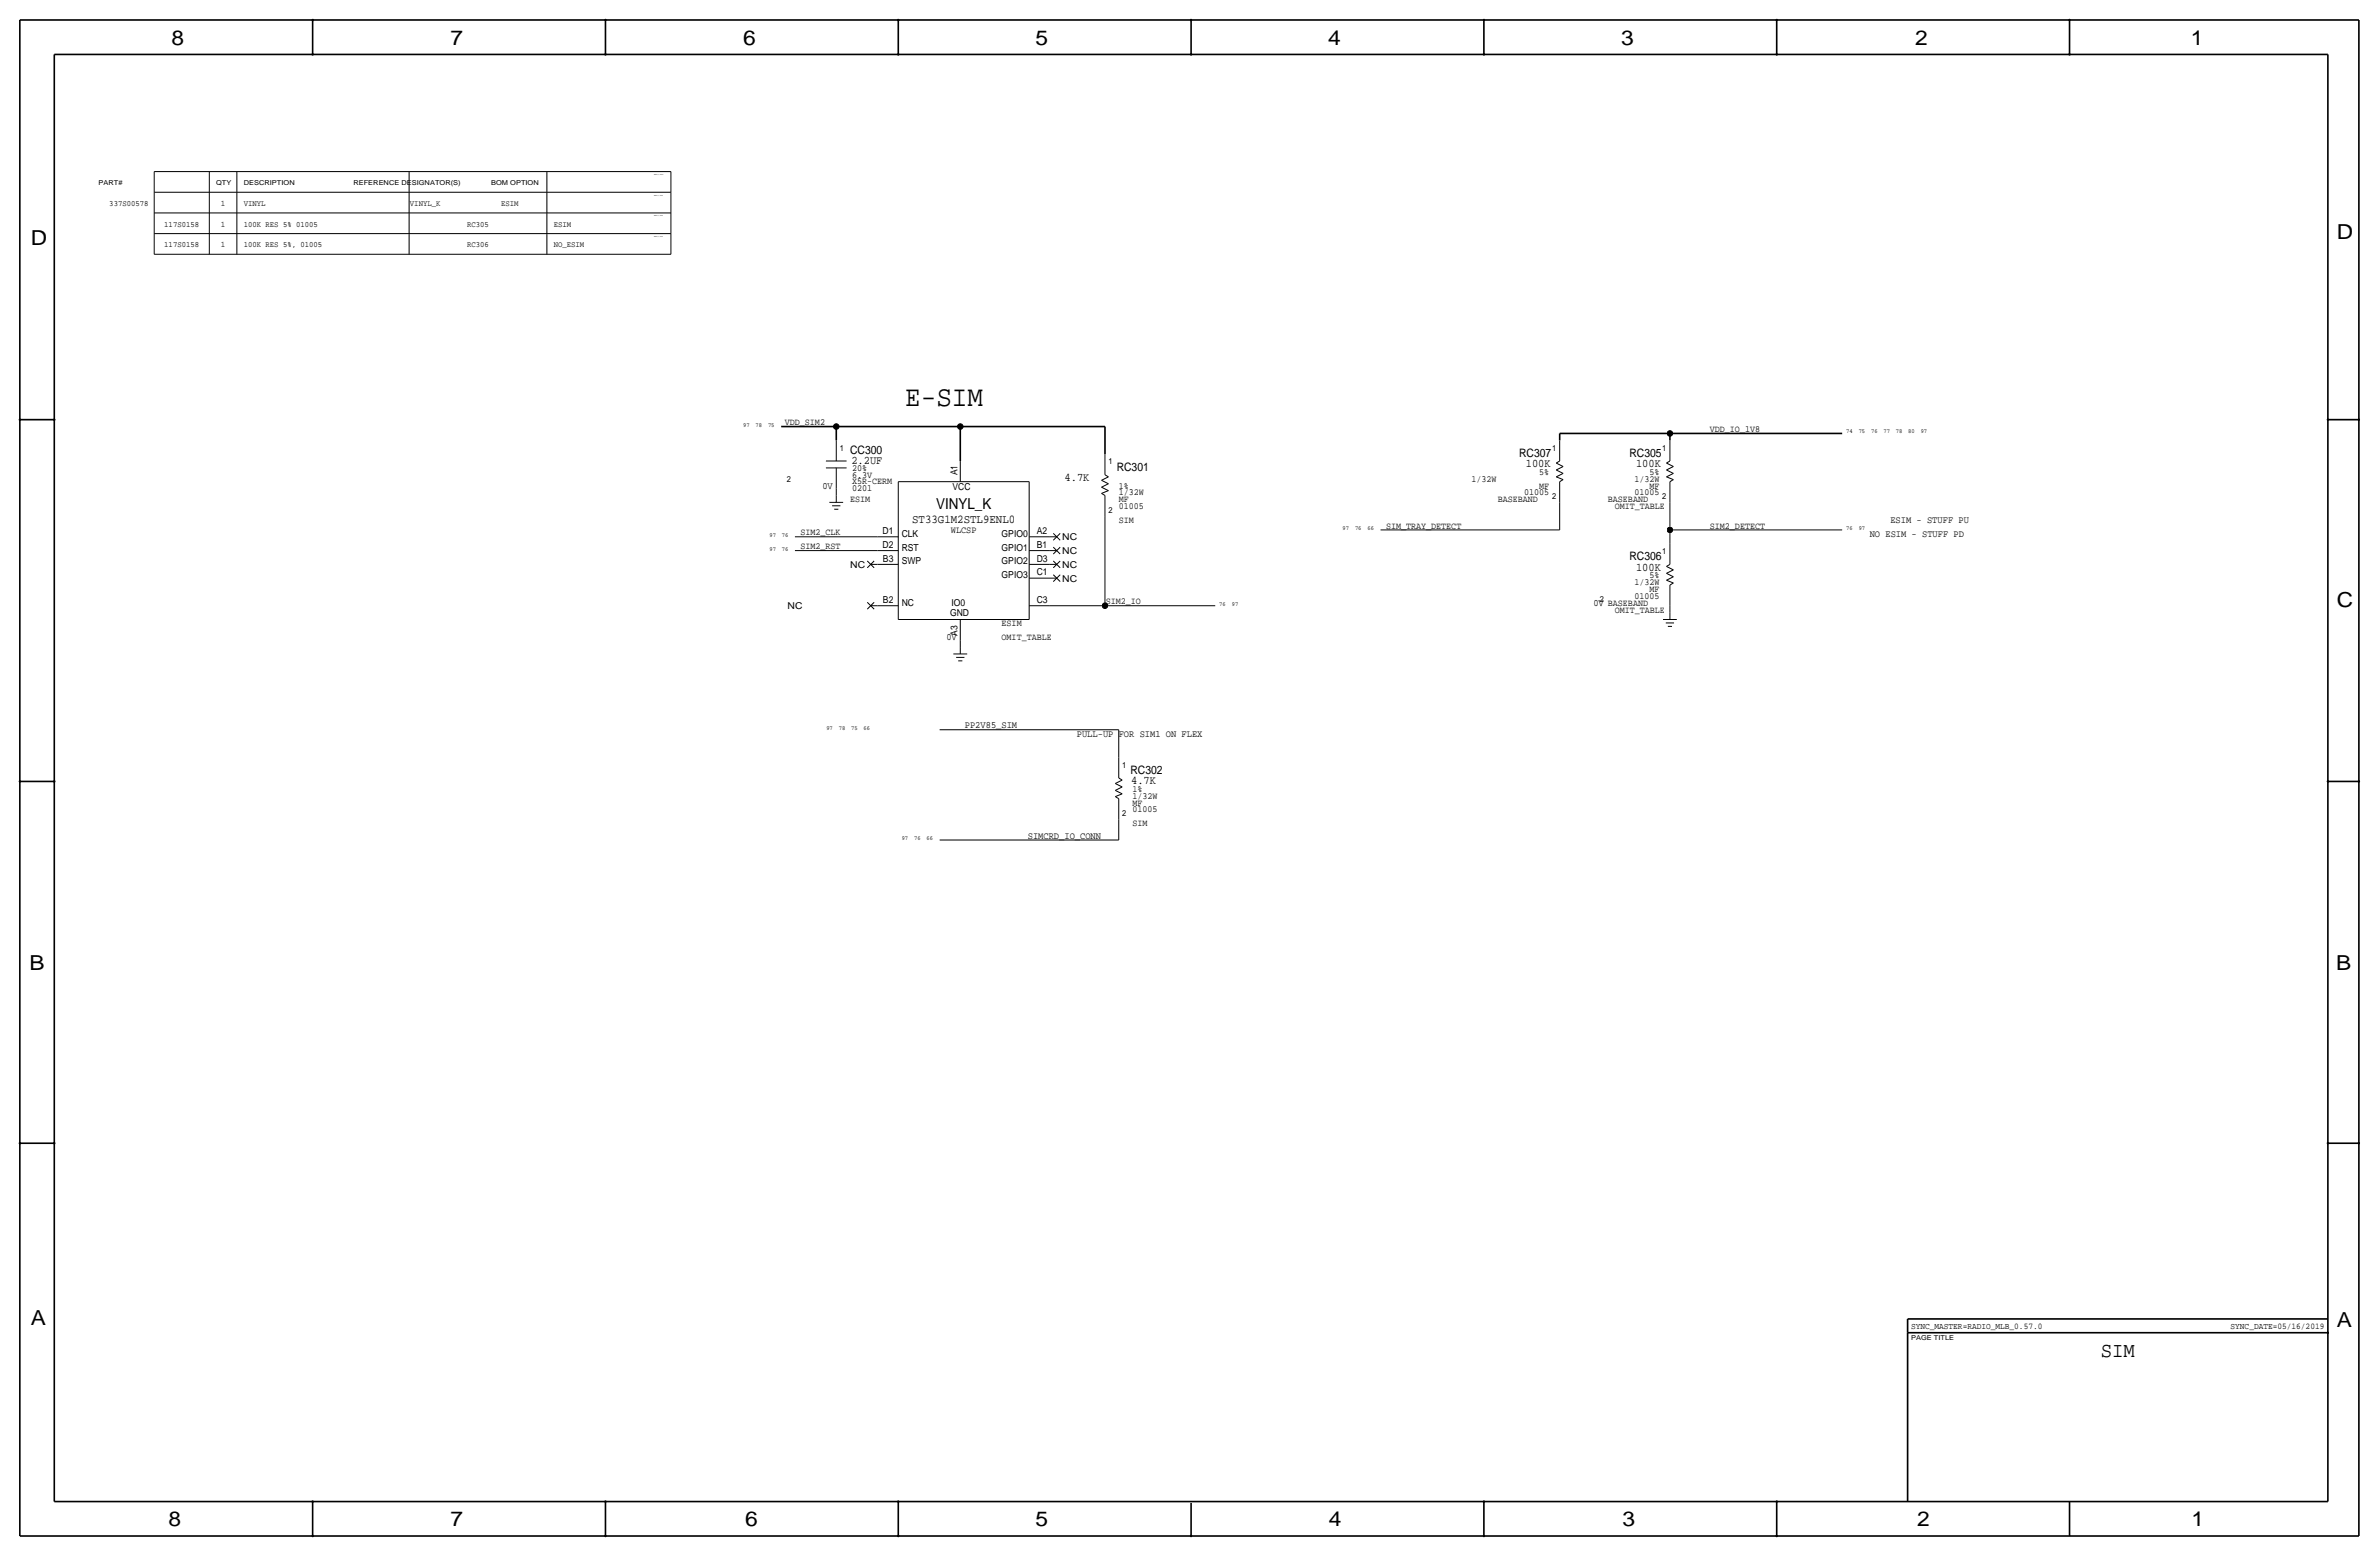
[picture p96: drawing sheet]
<svg xmlns="http://www.w3.org/2000/svg" width="877mm" height="574mm" viewBox="0 0 877 574" stroke-linecap="round" stroke-linejoin="round" font-family="sans-serif">
<defs><g id="words">
<text font-size="10.8" x="333.7" y="149.6">E-SIM</text>
<text font-size="7.8" x="774.5" y="500.1">SIM</text>
<g font-size="7.6">
<text x="63.2" y="16.5">8</text>
<text x="166.1" y="16.5">7</text>
<text x="274" y="16.5">6</text>
<text x="381.7" y="16.5">5</text>
<text x="489.7" y="16.5">4</text>
<text x="597.6" y="16.5">3</text>
<text x="706.1" y="16.5">2</text>
<text x="807.7" y="16.5">1</text>
<text x="861.5" y="88.1">D</text>
<text x="11.4" y="90.4">D</text>
<text x="861.5" y="223.8">C</text>
<text x="10.9" y="357.6">B</text>
<text x="861.3" y="357.4">B</text>
<text x="11.4" y="488.4">A</text>
<text x="861.5" y="489.2">A</text>
<text x="62.2" y="562.6">8</text>
<text x="166.1" y="562.6">7</text>
<text x="274.8" y="562.6">6</text>
<text x="381.7" y="562.6">5</text>
<text x="489.9" y="562.6">4</text>
<text x="598.1" y="562.6">3</text>
<text x="706.8" y="562.6">2</text>
<text x="807.9" y="562.6">1</text>
</g>
<text font-size="5.6" x="345.1" y="187.7">VINYL_K</text>
<text font-size="4.4" x="336.3" y="192.8">ST33G1M2STL9ENL0</text>
<g font-size="4.3">
<text x="313.4" y="167.4">CC300</text>
<text x="313.9" y="171.2">2.2UF</text>
<text x="411.7" y="173.5">RC301</text>
<text x="560.1" y="168.4">RC307</text>
<text x="562.5" y="172.2">100K</text>
<text x="600.7" y="168.4">RC305</text>
<text x="603.2" y="172.2">100K</text>
<text x="392.5" y="177.3">4.7K</text>
<text x="600.7" y="206.5">RC306</text>
<text x="603.2" y="210.3">100K</text>
<text x="416.8" y="285.2">RC302</text>
<text x="417" y="289.1">4.7K</text>
</g>
<g font-size="3.6">
<text x="303.2" y="180.1">0V</text>
<text x="689.3" y="197.9">NO ESIM - STUFF PD</text>
<text x="696.9" y="192.8">ESIM - STUFF PU</text>
<text x="587.4" y="223.3">0V BASEBAND</text>
<text x="348.9" y="236">0V</text>
<text x="355.7" y="268.5">PP2V85_SIM</text>
<text x="397" y="271.5">PULL-UP FOR SIM1 ON FLEX</text>
<text x="378.9" y="309.1">SIMCRD_IO_CONN</text>
</g>
<g font-size="3.5">
<text x="289.4" y="156.6">VDD_SIM2</text>
<text x="630.4" y="159.3">VDD_IO_1V8</text>
<text x="314.1" y="173.7">20%</text>
<text x="314.1" y="176">6.3V</text>
<text x="314.1" y="178.6">X5R-CERM</text>
<text x="353" y="175.3" transform="rotate(-90 353 175.3)">A1</text>
<text x="542.5" y="177.5">1/32W</text>
<text x="567.5" y="175">5%</text>
<text x="602.6" y="177.5">1/32W</text>
<text x="608.1" y="175">5%</text>
<text x="313.4" y="185.2">ESIM</text>
<text x="314.1" y="181.1">0201</text>
<text x="351.2" y="180.5">VCC</text>
<text x="412.4" y="180.1">1%</text>
<text x="412.4" y="185.2">MF</text>
<text x="412.4" y="182.6">1/32W</text>
<text x="552.1" y="185.2">BASEBAND</text>
<text x="561.9" y="182.6">01005</text>
<text x="567.5" y="180.1">MF</text>
<text x="592.8" y="185.2">BASEBAND</text>
<text x="602.6" y="182.6">01005</text>
<text x="608.1" y="180.1">MF</text>
<text x="412.4" y="187.7">01005</text>
<text x="595.3" y="187.7">OMIT_TABLE</text>
<text x="295.1" y="197.4">SIM2_CLK</text>
<text x="325.4" y="196.9">D1</text>
<text x="332.4" y="197.9">CLK</text>
<text x="350.6" y="196.6">WLCSP</text>
<text x="369.3" y="197.9">GPIO0</text>
<text x="382.2" y="196.8">A2</text>
<text x="412.4" y="192.8">SIM</text>
<text x="511" y="194.8">SIM_TRAY_DETECT</text>
<text x="630.4" y="194.8">SIM2_DETECT</text>
<text x="295.1" y="202.4">SIM2_RST</text>
<text x="325.4" y="201.9">D2</text>
<text x="332.4" y="202.9">RST</text>
<text x="369.3" y="202.9">GPIO1</text>
<text x="382.2" y="201.9">B1</text>
<text x="391.6" y="199.1">NC</text>
<text x="313.5" y="209.3">NC</text>
<text x="325.5" y="207">B3</text>
<text x="332.4" y="208">SWP</text>
<text x="369.3" y="208">GPIO2</text>
<text x="382.2" y="207">D3</text>
<text x="391.6" y="204.2">NC</text>
<text x="391.6" y="209.3">NC</text>
<text x="369.3" y="213.1">GPIO3</text>
<text x="382.2" y="212.1">C1</text>
<text x="391.6" y="214.4">NC</text>
<text x="602.6" y="215.6">1/32W</text>
<text x="608.1" y="213.1">5%</text>
<text x="602.6" y="220.7">01005</text>
<text x="608.1" y="218.2">MF</text>
<text x="290.4" y="224.5">NC</text>
<text x="325.5" y="222.2">B2</text>
<text x="332.4" y="223.3">NC</text>
<text x="350.3" y="227.1">GND</text>
<text x="350.8" y="223.3">IO0</text>
<text x="382.2" y="222.2">C3</text>
<text x="407.7" y="222.8">SIM2_IO</text>
<text x="595.3" y="225.8">OMIT_TABLE</text>
<text x="369.3" y="230.9">ESIM</text>
<text x="353" y="234.5" transform="rotate(-90 353 234.5)">A3</text>
<text x="369.3" y="236">OMIT_TABLE</text>
<text x="417.5" y="291.8">1%</text>
<text x="417.5" y="294.4">1/32W</text>
<text x="417.5" y="296.9">MF</text>
<text x="417.5" y="299.5">01005</text>
<text x="417.5" y="304.5">SIM</text>
</g>
<g font-size="3.2">
<text x="704.5" y="490">SYNC_MASTER=RADIO_MLB_0.57.0</text>
<text x="822.3" y="490">SYNC_DATE=05/16/2019</text>
</g>
<g font-size="3.1">
<text x="81.4" y="75.9">1</text>
<text x="81.4" y="83.6">1</text>
<text x="81.4" y="91.2">1</text>
<text x="309.6" y="166.1">1</text>
<text x="572.2" y="166.1">1</text>
<text x="612.8" y="166.1">1</text>
<text x="408.6" y="171.2">1</text>
<text x="290.1" y="177.5">2</text>
<text x="572.2" y="183.9">2</text>
<text x="612.8" y="183.9">2</text>
<text x="408.6" y="189">2</text>
<text x="612.8" y="204.2">1</text>
<text x="589.8" y="222">2</text>
<text x="413.7" y="283">1</text>
<text x="413.7" y="300.7">2</text>
</g>
<g font-size="3">
<text x="40.3" y="75.9">337S00578</text>
<text x="89.9" y="75.9">VINYL</text>
<text x="151.1" y="75.9">VINYL_K</text>
<text x="184.7" y="75.9">ESIM</text>
<text x="60.6" y="83.6">117S0158</text>
<text x="89.9" y="83.6">100K RES 5% 01005</text>
<text x="172.2" y="83.6">RC305</text>
<text x="204.2" y="83.6">ESIM</text>
<text x="60.6" y="91.2">117S0158</text>
<text x="89.9" y="91.2">100K RES 5%, 01005</text>
<text x="172.2" y="91.2">RC306</text>
<text x="204.2" y="91.2">NO_ESIM</text>
</g>
<g font-size="2.5">
<text x="36.3" y="68.3">PART#</text>
<text x="79.7" y="68.3">QTY</text>
<text x="89.9" y="68.3">DESCRIPTION</text>
<text x="130.3" y="68.3">REFERENCE DESIGNATOR(S)</text>
<text x="181.1" y="68.3">BOM OPTION</text>
<text x="704.5" y="493.8">PAGE TITLE</text>
</g>
<g font-size="2.3">
<text x="274" y="157.2">97</text>
<text x="278.6" y="157.2">78</text>
<text x="283.2" y="157.2">75</text>
<text x="680.7" y="159.8">74</text>
<text x="685.2" y="159.8">75</text>
<text x="689.8" y="159.8">76</text>
<text x="694.4" y="159.8">77</text>
<text x="699" y="159.8">78</text>
<text x="703.5" y="159.8">80</text>
<text x="708.1" y="159.8">97</text>
<text x="283.7" y="197.9">97</text>
<text x="288.2" y="197.9">76</text>
<text x="495" y="195.3">97</text>
<text x="499.6" y="195.3">76</text>
<text x="504.1" y="195.3">66</text>
<text x="680.7" y="195.3">76</text>
<text x="685.2" y="195.3">97</text>
<text x="283.7" y="202.9">97</text>
<text x="288.2" y="202.9">76</text>
<text x="449.5" y="223.3">76</text>
<text x="454.1" y="223.3">97</text>
<text x="304.7" y="269">97</text>
<text x="309.2" y="269">78</text>
<text x="313.8" y="269">75</text>
<text x="318.4" y="269">66</text>
<text x="332.4" y="309.6">97</text>
<text x="337" y="309.6">76</text>
<text x="341.6" y="309.6">66</text>
</g>
<g font-size=".4">
<text x="241" y="64.5">TABLE_5_HEAD</text>
<text x="241" y="72.1">TABLE_5_ITEM</text>
<text x="241" y="79.8">TABLE_5_ITEM</text>
<text x="241" y="87.4">TABLE_5_ITEM</text>
</g>
</g></defs>
<g fill="none" stroke="#000" stroke-width=".37">
<path d="M56.8 78.5v7.6zM56.8 70.9v7.6zM56.8 78.5h190.5zM56.8 63.2v7.7zM56.8 70.9h190.5zM56.8 63.2h190.5zM77.2 78.5v7.6zM77.2 70.9v7.6zM77.2 63.2v7.7zM87.3 78.5v7.6zM87.3 70.9v7.6zM87.3 63.2v7.7z"/>
<path d="M150.8 78.5v7.6zM150.8 70.9v7.6zM150.8 63.2v7.7zM201.6 78.5v7.6zM201.6 70.9v7.6zM201.6 63.2v7.7zM247.3 78.5v7.6zM247.3 70.9v7.6zM247.3 63.2v7.7zM56.8 86.1v7.6zM56.8 93.7h190.5zM56.8 86.1h190.5z"/>
<path d="M77.2 86.1v7.6zM87.3 86.1v7.6zM150.8 86.1v7.6zM201.6 86.1v7.6zM247.3 86.1v7.6zM304.5 169.9h7.6zM304.5 172.5h7.6zM308.3 162.3v7.6zM308.3 172.5v7.6zM331.2 177.5v50.8zM331.2 177.5h48.2zM354 169.9v7.6z"/>
<path d="M379.4 177.5v50.8zM406.1 179.6l2.5 1.2zM406.1 179.6l2.5-1.3zM406.1 177l2.5 1.3zM406.1 177l2.5-1.2zM407.4 167.4v7.6zM407.4 175l1.2 .8zM573.7 175.8l2.6 1zM573.7 175.8l2.6-1.3zM573.7 173.2l2.6 1.3zM573.7 173.2l2.6-1.2zM573.7 170.7l1.3-.8z"/>
<path d="M573.7 170.7l2.6 1.3zM575 177.5v7.7zM575 177.5l1.3-.7zM575 162.3v7.6zM614.4 175.8l2.5 1zM614.4 175.8l2.5-1.3zM614.4 173.2l2.5 1.3zM614.4 173.2l2.5-1.2zM614.4 170.7l1.2-.8zM614.4 170.7l2.5 1.3zM615.6 177.5v7.7zM615.6 177.5l1.3-.7z"/>
<path d="M615.6 162.3v7.6zM293.1 197.9h30.4zM305.8 185.2h5zM306.8 186.4h3zM307.5 187.7h1.6zM308.3 180.1v2.5zM308.3 182.6v2.6zM323.5 197.9h7.7zM379.4 197.9h7.6zM387 197.9h2.6zM388.3 196.6l2.6 2.5zM390.9 196.6l-2.6 2.5z"/>
<path d="M406.1 181.9l1.3 .7zM406.1 181.9l2.5-1.1zM407.4 190.2v33.1zM407.4 182.6v7.6zM509 195.3h66zM575 185.2v10.1zM615.6 195.3v5.1zM615.6 195.3h63.5zM615.6 185.2v10.1zM293.1 202.9h30.4zM319.7 206.8l2.6 2.5zM321 208h2.5z"/>
<path d="M322.3 206.8l-2.6 2.5zM323.5 208h7.7zM323.5 202.9h7.7zM379.4 213.1h7.6zM379.4 208h7.6zM379.4 202.9h7.6zM387 213.1h2.6zM387 208h2.6zM387 202.9h2.6zM388.3 201.7l2.6 2.5zM388.3 206.8l2.6 2.5zM388.3 211.8l2.6 2.6z"/>
<path d="M390.9 201.7l-2.6 2.5zM390.9 206.8l-2.6 2.5zM390.9 211.8l-2.6 2.6zM614.4 213.9l2.5 1zM614.4 213.9l2.5-1.3zM614.4 211.3l2.5 1.3zM614.4 211.3l2.5-1.2zM614.4 208.8l1.2-.8zM614.4 208.8l2.5 1.3zM615.6 215.6v7.7zM615.6 215.6l1.3-.7zM615.6 200.4v7.6z"/>
<path d="M319.7 224.5l2.6-2.5zM319.7 222l2.6 2.5zM321 223.3h2.5zM323.5 223.3h7.7zM331.2 228.3h48.2zM354 236v2.5zM354 238.5v2.5zM354 228.3v7.7zM379.4 223.3h7.6zM387 223.3h20.4zM407.4 223.3h40.6zM613.1 228.3h5.1z"/>
<path d="M614.1 229.6h3.1zM614.9 230.9h1.5zM615.6 223.3v2.5zM615.6 225.8v2.5zM351.5 241h5.1zM352.5 242.3h3.1zM353.3 243.6h1.5zM346.4 269h66zM412.4 269v10.1zM412.4 279.1v7.7zM411.2 293.6l1.2 .8zM411.2 293.6l2.5-1z"/>
<path d="M411.2 291.3l2.5 1.3zM411.2 291.3l2.5-1.2zM411.2 288.8l2.5 1.3zM411.2 288.8l2.5-1.3zM412.4 294.4v7.6zM412.4 286.8l1.3 .7zM346.4 309.6h66zM412.4 302v7.6z"/>
</g>
<g fill="none" stroke="#000" stroke-width=".6">
<path d="M7.3 7.4v558.8zM7.3 7.4h862.3zM115.3 7.4v12.7zM223.2 7.4v12.7zM331.2 7.4v12.7zM439.1 7.4v12.7zM547.1 7.4v12.7zM655 7.4v12.7zM763 7.4v12.7zM869.6 7.4v558.8zM20 20.1v533.4zM20 20.1h838.2z"/>
<path d="M858.2 20.1v533.4zM7.3 154.7h12.7zM288 157.2h20.3zM308.3 157.2h45.7zM308.3 157.2v5.1zM354 157.2h53.4zM354 157.2v12.7zM407.4 157.2v10.2zM575 159.8h40.6zM575 159.8v2.5zM615.6 159.8h63.5zM615.6 159.8v2.5z"/>
<path d="M858.2 154.7h11.4zM7.3 288h12.7zM858.2 288h11.4zM7.3 421.4h12.7zM858.2 421.4h11.4zM703.3 486.2h154.9zM703.3 486.2v5zM703.3 491.2h154.9zM703.3 491.2v62.3zM20 553.5h838.2zM115.3 553.5v12.7zM223.2 553.5v12.7z"/>
<path d="M331.2 553.5v12.7zM439.1 554v12.2zM547.1 553.5v12.7zM655 553.5v12.7zM763 553.5v12.7zM7.3 566.2h862.3z"/>
</g>
<g fill="#000" stroke="#000" stroke-width=".37">
<path d="M115.1 7.2h.4v.3h-.4zM115.1 19.9h.4v.3h-.4zM223 7.2h.4v.3h-.4zM223 19.9h.4v.3h-.4zM331 19.9h.4v.3h-.4zM331 7.2h.4v.3h-.4zM438.9 7.2h.4v.3h-.4zM438.9 19.9h.4v.3h-.4zM546.9 7.2h.4v.3h-.4zM546.9 19.9h.4v.3h-.4zM654.8 19.9h.4v.3h-.4zM654.8 7.2h.4v.3h-.4z"/>
<path d="M762.8 19.9h.4v.3h-.4zM762.8 7.2h.4v.3h-.4zM7.1 154.5h.4v.4h-.4zM19.8 154.5h.4v.4h-.4zM858 154.5h.4v.4h-.4zM869.5 154.5h.3v.4h-.3zM7.1 287.9h.4v.3h-.4zM19.8 287.9h.4v.3h-.4zM858 287.9h.4v.3h-.4zM869.5 287.9h.3v.3h-.3zM7.1 421.2h.4v.4h-.4zM19.8 421.2h.4v.4h-.4z"/>
<path d="M858 421.2h.4v.4h-.4zM869.5 421.2h.3v.4h-.3zM858 491.1h.4v.3h-.4zM115.1 553.3h.4v.3h-.4zM223 553.3h.4v.3h-.4zM331 553.3h.4v.3h-.4zM546.9 553.3h.4v.3h-.4zM654.8 553.3h.4v.3h-.4zM115.1 566h.4v.3h-.4zM223 566h.4v.3h-.4zM331 566h.4v.3h-.4zM438.9 566h.4v.3h-.4z"/>
<path d="M546.9 566h.4v.3h-.4zM654.8 566h.4v.3h-.4z"/>
<circle cx="308.3" cy="157.2" r="1.02"/>
<circle cx="354" cy="157.2" r="1.02"/>
<circle cx="615.6" cy="159.8" r="1.02"/>
<circle cx="615.6" cy="195.3" r="1.02"/>
<circle cx="407.4" cy="223.3" r="1.02"/>
</g>
<use href="#words"/>
</svg>
